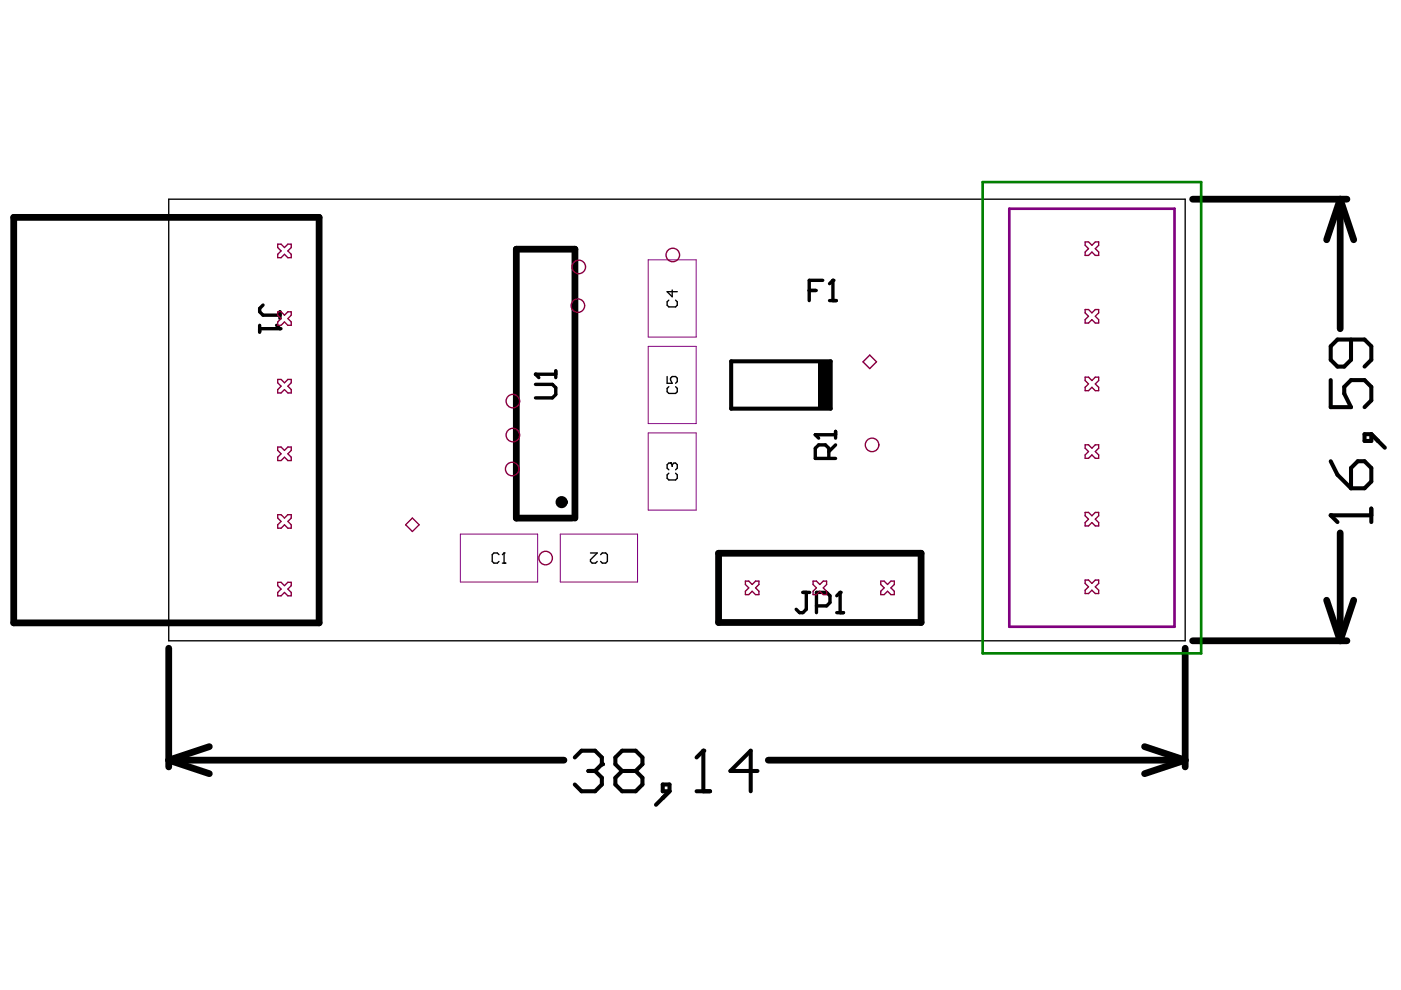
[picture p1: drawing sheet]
<svg xmlns="http://www.w3.org/2000/svg" width="297mm" height="210mm" viewBox="0 0 297 210" stroke-linecap="round" stroke-linejoin="round" font-family="sans-serif">
<g fill="none" stroke="#000" stroke-width=".29">
<path d="M35.8 42.2h215.5v93.7h-215.5zM141.4 79.8v1.5h1.1l-.3-.7v-.4l.3-.4h.7l.4 .4v.7l-.4 .4M141.8 63.6l-.4 .4v.7l.4 .4h1.4l.4-.4v-.7l-.4-.4M142.5 61.5v1.4l-1.1-1.1h2.2M141.8 82l-.4 .3v.8l.4 .3h1.4l.4-.3v-.8l-.4-.3M142.2 98.2h.1M142.2 98.2h-.4l-.4 .3v.8l.4 .3M142.2 98.2l.3 .3M142.5 98.5l.4-.3h.3l.4 .3v.8l-.4 .3M142.5 98.5v.4M105.8 117.6l-.4-.4h-.7l-.3 .4v1.4l.3 .4h.7l.4-.4M106.5 119.4h.7"/>
<path d="M106.9 117.2h.1M106.9 117.2v2.2M106.9 117.2l-.4 .4M125.2 117.2h1.4l-1.4 1.5v.3l.3 .4h.8l.3-.4M127.3 117.6l.4-.4h.7l.4 .4v1.4l-.4 .4h-.7l-.4-.4M141.8 100.3l-.4 .4v.7l.4 .4h1.4l.4-.4v-.7l-.4-.4"/>
</g>
<g fill="none" stroke="#000" stroke-width="1.4">
<path d="M2.9 46.1h64.8v86h-64.8zM252.9 42.2h32.7M284.1 42.2l2.9 8.6M284.1 42.2l-2.8 8.6M284.1 42.2v27.5M121.3 109.9h-11.8v-57.1h12.4v57.1M152.4 117.3h42.9v14.7h-42.9zM284.1 113v22.9M35.8 137.4v25.2M251.3 137.4v25.2M252.9 135.9h32.7M281.3 127.3l2.8 8.6"/>
<path d="M287 127.3l-2.9 8.6M44.4 158.3l-8.6 2.9M242.7 158.3l8.6 2.9M35.8 161.2l8.6 2.8M35.8 161.2h83.8M162.9 161.2h88.4M251.3 161.2l-8.6 2.8"/>
<circle cx="119.1" cy="106.5" r=".57"/>
</g>
<g fill="none" stroke="#000" stroke-width=".86">
<path d="M155 76.6h21.1v10h-21.1zM286.4 72v4.3l-1.4 1.4h-1.4l-1.5-1.4v-2.9l1.5-1.4h5.7l1.4 1.4v2.9l-1.4 1.4M282.1 80.6v5.7h4.3l-1.4-2.8v-1.5l1.4-1.4h2.9l1.4 1.4v2.9l-1.4 1.4M282.1 97.8l1.5 2.9 2.8 2.8M287.9 97.8h1.4l1.4 1.4v2.9l-1.4 1.4h-2.9v-4.3zM289.3 92.1h1.4v1.4h-1.4zM290.7 92.1l2.9 2.8M290.7 107.8v2.9M290.7 109.3h-8.6l1.5 1.4M121.9 160.6l1.4-1.4h2.9l1.4 1.4v1.4l-1.4 1.5M124.7 163.5h1.5M126.2 163.5l1.4 1.4v1.4l-1.4 1.5h-2.9l-1.4-1.5"/>
<path d="M131.9 163.5l-1.4-1.5v-1.4l1.4-1.4h2.9l1.4 1.4v1.4l-1.4 1.5M131.9 163.5h2.9M131.9 163.5l-1.4 1.4v1.4l1.4 1.5h2.9l1.4-1.5v-1.4l-1.4-1.4M140.5 166.3h1.4v1.5h-1.4zM141.9 167.8l-2.8 2.8M147.7 167.8h2.9M147.7 160.6l1.4-1.4v8.6M160.6 163.5h-5.7l4.3-4.3v8.6"/>
</g>
<g fill="#000">
<circle cx="176.6" cy="59.4" r=".36"/>
<circle cx="59.4" cy="69.7" r=".36"/>
<circle cx="113.5" cy="79.3" r=".36"/>
<circle cx="172.9" cy="92.2" r=".36"/>
<circle cx="282.1" cy="109.3" r=".43"/>
<circle cx="178.1" cy="125.6" r=".36"/>
<circle cx="149.1" cy="159.2" r=".43"/>
<circle cx="127.6" cy="162" r=".43"/>
</g>
<path d="M173.5 76.6h2.6v10h-2.6z" fill-rule="evenodd" fill="#000"/>
<path d="M208.3 38.6h46.4v99.9h-46.4z" fill="none" stroke="#008000" stroke-width=".57"/>
<path d="M214 44.3h35v88.6h-35z" fill="none" stroke="#800080" stroke-width=".57"/>
<g fill="none" stroke="#000" stroke-width=".72">
<path d="M174.4 59.4h-2.8v4.3M55.1 69v1.4M55.8 64.7l-.7 .7v.7l.7 .7h3.6M58.6 69l.8 .7h-4.3M59.4 66.1v1.4M117.8 78.6v1.5M117.8 79.3h-4.3l.7 .8M171.6 61.6h1.4M175.9 63.7h1.4M175.9 60.2l.7-.8v4.3M113.5 81.5h3.6l.7 .7v1.4l-.7 .8h-3.6M175.7 97.2v-2.2l-.7-.7h-1.4l-.7 .7v2.2h4.3"/>
<path d="M177.2 92.2h-4.3l.7 .7M177.2 94.3l-1.5 1.5M177.2 91.5v1.4M170.2 125.6h1.5M171 125.6v3.6l-.8 .7h-.7l-.7-.7M173.1 128.5h2.2l.7-.8v-1.4l-.7-.7h-2.2v4.3M177.4 129.9h1.4M177.4 126.3l.7-.7v4.3"/>
</g>
<path d="M137.4 55.1h10.2v16.4h-10.2zM137.4 73.4h10.2v16.4h-10.2zM137.4 91.8h10.2v16.4h-10.2zM97.6 113.2h16.4v10.2h-16.4zM118.8 113.2h16.4v10.2h-16.4z" fill="none" stroke="#800080" stroke-width=".21"/>
<g fill="none" stroke="#8d0034" stroke-width=".29">
<path d="M58.9 51.8h.7l.7 .7 .7-.7h.7v.7l-.7 .7 .7 .7v.7h-.7l-.7-.7-.7 .7h-.7v-.7l.7-.7-.7-.7zM230.1 51.3h.7l.7 .7 .7-.7h.7v.7l-.7 .7 .7 .7v.8h-.7l-.7-.8-.7 .8h-.7v-.8l.7-.7-.7-.7zM58.9 66.1h.7l.7 .7 .7-.7h.7v.7l-.7 .7 .7 .8v.7h-.7l-.7-.7-.7 .7h-.7v-.7l.7-.8-.7-.7zM183 76.7l1.4-1.4 1.4 1.4-1.4 1.5zM230.1 65.6h.7l.7 .7 .7-.7h.7v.7l-.7 .8 .7 .7v.7h-.7l-.7-.7-.7 .7h-.7v-.7l.7-.7-.7-.8zM230.1 80h.7l.7 .7 .7-.7h.7v.7l-.7 .7 .7 .7v.7h-.7l-.7-.7-.7 .7h-.7v-.7l.7-.7-.7-.7zM58.9 80.4h.7l.7 .8 .7-.8h.7v.8l-.7 .7 .7 .7v.7h-.7l-.7-.7-.7 .7h-.7v-.7l.7-.7-.7-.7zM58.9 94.8h.7l.7 .7 .7-.7h.7v.7l-.7 .7 .7 .7v.8h-.7l-.7-.8-.7 .8h-.7v-.8l.7-.7-.7-.7zM230.1 94.3h.7l.7 .7 .7-.7h.7v.7l-.7 .7 .7 .8v.7h-.7l-.7-.7-.7 .7h-.7v-.7l.7-.8-.7-.7zM58.9 109.1h.7l.7 .7 .7-.7h.7v.7l-.7 .8 .7 .7v.7h-.7l-.7-.7-.7 .7h-.7v-.7l.7-.7-.7-.8zM86 111.3l1.4-1.5 1.5 1.5-1.5 1.4zM230.1 108.6h.7l.7 .8 .7-.8h.7v.8l-.7 .7 .7 .7v.7h-.7l-.7-.7-.7 .7h-.7v-.7l.7-.7-.7-.7z"/>
<path d="M58.9 123.5h.7l.7 .7 .7-.7h.7v.7l-.7 .7 .7 .7v.7h-.7l-.7-.7-.7 .7h-.7v-.7l.7-.7-.7-.7zM158 123.2h.8l.7 .7 .7-.7h.7v.7l-.7 .7 .7 .8v.7h-.7l-.7-.7-.7 .7h-.8v-.7l.8-.8-.8-.7zM172.4 123.2h.7l.7 .7 .7-.7h.8v.7l-.8 .7 .8 .8v.7h-.8l-.7-.7-.7 .7h-.7v-.7l.7-.8-.7-.7zM186.7 123.2h.8l.7 .7 .7-.7h.7v.7l-.7 .7 .7 .8v.7h-.7l-.7-.7-.7 .7h-.8v-.7l.8-.8-.8-.7zM230.1 123h.7l.7 .7 .7-.7h.7v.7l-.7 .7 .7 .7v.7h-.7l-.7-.7-.7 .7h-.7v-.7l.7-.7-.7-.7z"/>
<circle cx="122.7" cy="56.6" r="1.43"/>
<circle cx="142.6" cy="54.1" r="1.43"/>
<circle cx="122.5" cy="64.8" r="1.43"/>
<circle cx="108.6" cy="99.4" r="1.43"/>
<circle cx="108.7" cy="85" r="1.43"/>
<circle cx="108.7" cy="92.2" r="1.43"/>
<circle cx="184.9" cy="94.3" r="1.43"/>
<circle cx="115.7" cy="118.3" r="1.43"/>
</g>
</svg>
